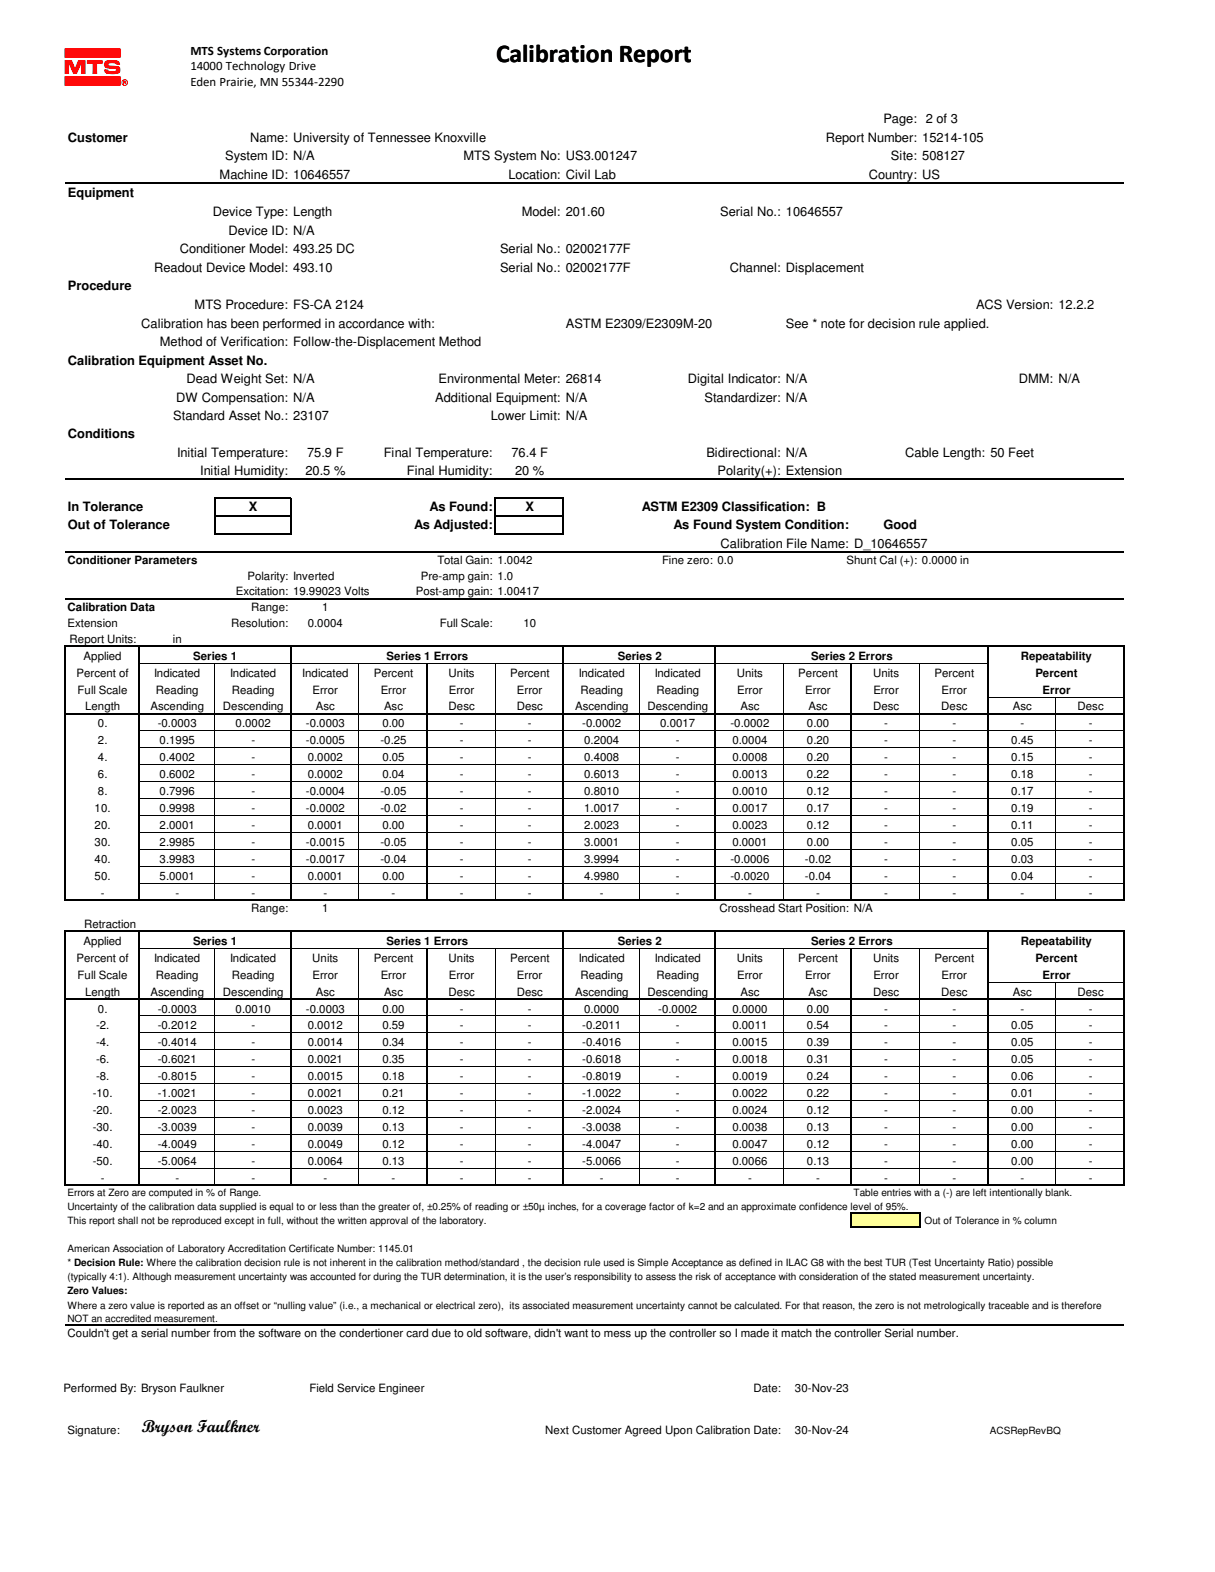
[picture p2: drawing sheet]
<svg xmlns="http://www.w3.org/2000/svg" width="216mm" height="279mm" viewBox="0 0 216 279" stroke-linecap="round" stroke-linejoin="round" font-family="sans-serif">
<defs><g id="words">
<text font-size="6.6" fill="#f00" x="11.5" y="13.7">l</text>
<text font-size="4.6" x="88.1" y="11">Calibration Report</text>
<text font-size="3" x="25.2" y="254.6">Bryson Faulkner</text>
<g font-size="2.3">
<text x="33.8" y="9.7">MTS Systems Corporation</text>
<text x="33.8" y="12.5">14000 Technology Drive</text>
<text x="33.8" y="15.3">Eden Prairie, MN 55344-2290</text>
<text x="157" y="21.9">Page: 2 of 3</text>
<text x="12.1" y="25.2">Customer</text>
<text x="40" y="28.5">System ID: N/A</text>
<text x="44.4" y="25.2">Name: University of Tennessee Knoxville</text>
<text x="82.3" y="28.5">MTS System No: US3.001247</text>
<text x="146.7" y="25.2">Report Number: 15214-105</text>
<text x="158.3" y="28.5">Site: 508127</text>
<text x="12.1" y="35.1">Equipment</text>
<text x="39" y="31.8">Machine ID: 10646557</text>
<text x="90.3" y="31.8">Location: Civil Lab</text>
<text x="154.4" y="31.8">Country: US</text>
<text x="37.8" y="38.4">Device Type: Length</text>
<text x="40.6" y="41.7">Device ID: N/A</text>
<text x="92.7" y="38.4">Model: 201.60</text>
<text x="128" y="38.4">Serial No.: 10646557</text>
<text x="32" y="45">Conditioner Model: 493.25 DC</text>
<text x="88.9" y="45">Serial No.: 02002177F</text>
<text x="12.1" y="51.6">Procedure</text>
<text x="27.4" y="48.3">Readout Device Model: 493.10</text>
<text x="88.9" y="48.3">Serial No.: 02002177F</text>
<text x="129.7" y="48.3">Channel: Displacement</text>
<text x="25.1" y="58.2">Calibration has been performed in accordance with:</text>
<text x="34.6" y="54.9">MTS Procedure: FS-CA 2124</text>
<text x="100.5" y="58.2">ASTM E2309/E2309M-20</text>
<text x="139.7" y="58.2">See * note for decision rule applied.</text>
<text x="173.4" y="54.9">ACS Version: 12.2.2</text>
<text x="12.1" y="64.8">Calibration Equipment Asset No.</text>
<text x="28.4" y="61.5">Method of Verification: Follow-the-Displacement Method</text>
<text x="31.3" y="71.4">DW Compensation: N/A</text>
<text x="33.1" y="68.1">Dead Weight Set: N/A</text>
<text x="77.3" y="71.4">Additional Equipment: N/A</text>
<text x="77.9" y="68.1">Environmental Meter: 26814</text>
<text x="122.2" y="68.1">Digital Indicator: N/A</text>
<text x="125.2" y="71.4">Standardizer: N/A</text>
<text x="181.1" y="68.1">DMM: N/A</text>
<text x="12.1" y="77.9">Conditions</text>
<text x="30.8" y="74.7">Standard Asset No.: 23107</text>
<text x="87.2" y="74.7">Lower Limit: N/A</text>
<text x="31.5" y="81.2">Initial Temperature:</text>
<text x="54.6" y="81.2">75.9 F</text>
<text x="68.2" y="81.2">Final Temperature:</text>
<text x="90.9" y="81.2">76.4 F</text>
<text x="125.5" y="81.2">Bidirectional: N/A</text>
<text x="160.9" y="81.2">Cable Length: 50 Feet</text>
<text x="35.6" y="84.5">Initial Humidity:</text>
<text x="54.3" y="84.5">20.5 %</text>
<text x="72.3" y="84.5">Final Humidity:</text>
<text x="91.5" y="84.5">20 %</text>
<text x="127.5" y="84.5">Polarity(+): Extension</text>
<text x="12.1" y="90.9">In Tolerance</text>
<text x="12.1" y="94.1">Out of Tolerance</text>
<text x="44.2" y="90.9">X</text>
<text x="73.6" y="94.1">As Adjusted:</text>
<text x="76.3" y="90.9">As Found:</text>
<text x="93.4" y="90.9">X</text>
<text x="114" y="90.9">ASTM E2309 Classification: B</text>
<text x="119.7" y="94.1">As Found System Condition:</text>
<text x="157" y="94.1">Good</text>
<text x="128.1" y="97.3">Calibration File Name: D_10646557</text>
</g>
<g font-size="2">
<text x="12" y="100.3">Conditioner Parameters</text>
<text x="77.7" y="100.2">Total Gain: 1.0042</text>
<text x="117.6" y="100.2">Fine zero: 0.0</text>
<text x="150.4" y="100.2">Shunt Cal (+): 0.0000 in</text>
<text x="41.9" y="105.8">Excitation: 19.99023 Volts</text>
<text x="44" y="103">Polarity: Inverted</text>
<text x="73.9" y="105.8">Post-amp gain: 1.00417</text>
<text x="74.8" y="103">Pre-amp gain: 1.0</text>
<text x="12" y="108.7">Calibration Data</text>
<text x="12" y="111.5">Extension</text>
<text x="41.1" y="111.5">Resolution:</text>
<text x="44.6" y="108.7">Range:</text>
<text x="54.7" y="111.5">0.0004</text>
<text x="57.2" y="108.7">1</text>
<text x="78.1" y="111.5">Full Scale:</text>
<text x="93" y="111.5">10</text>
<text x="12.4" y="114.3">Report Units:</text>
<text x="14.9" y="117.3">Applied</text>
<text x="30.7" y="114.3">in</text>
<text x="34.3" y="117.3">Series 1</text>
<text x="68.7" y="117.3">Series 1 Errors</text>
<text x="109.8" y="117.3">Series 2</text>
<text x="144.1" y="117.3">Series 2 Errors</text>
<text x="181.4" y="117.3">Repeatability</text>
<text x="13.6" y="120.3">Percent of</text>
<text x="13.8" y="123.3">Full Scale</text>
<text x="27.4" y="120.3">Indicated</text>
<text x="27.7" y="123.3">Reading</text>
<text x="40.9" y="120.3">Indicated</text>
<text x="41.2" y="123.3">Reading</text>
<text x="53.7" y="120.3">Indicated</text>
<text x="55.5" y="123.3">Error</text>
<text x="66.4" y="120.3">Percent</text>
<text x="67.6" y="123.3">Error</text>
<text x="79.7" y="120.3">Units</text>
<text x="79.8" y="123.3">Error</text>
<text x="90.6" y="120.3">Percent</text>
<text x="91.9" y="123.3">Error</text>
<text x="102.8" y="120.3">Indicated</text>
<text x="103.1" y="123.3">Reading</text>
<text x="116.3" y="120.3">Indicated</text>
<text x="116.6" y="123.3">Reading</text>
<text x="130.9" y="120.3">Units</text>
<text x="131" y="123.3">Error</text>
<text x="141.9" y="120.3">Percent</text>
<text x="143.1" y="123.3">Error</text>
<text x="155.2" y="120.3">Units</text>
<text x="155.2" y="123.3">Error</text>
<text x="166.1" y="120.3">Percent</text>
<text x="167.3" y="123.3">Error</text>
<text x="184" y="120.3">Percent</text>
<text x="185.3" y="123.3">Error</text>
<text x="15.1" y="126.3">Length</text>
<text x="17.4" y="129.3">0.</text>
<text x="26.8" y="126.3">Ascending</text>
<text x="28" y="129.3">-0.0003</text>
<text x="39.6" y="126.3">Descending</text>
<text x="41.9" y="129.3">0.0002</text>
<text x="54.4" y="129.3">-0.0003</text>
<text x="56.1" y="126.3">Asc</text>
<text x="67.9" y="129.3">0.00</text>
<text x="68.2" y="126.3">Asc</text>
<text x="79.7" y="126.3">Desc</text>
<text x="81.7" y="129.3">-</text>
<text x="91.8" y="126.3">Desc</text>
<text x="93.8" y="129.3">-</text>
<text x="102.2" y="126.3">Ascending</text>
<text x="103.5" y="129.3">-0.0002</text>
<text x="115.1" y="126.3">Descending</text>
<text x="117.3" y="129.3">0.0017</text>
<text x="129.8" y="129.3">-0.0002</text>
<text x="131.6" y="126.3">Asc</text>
<text x="143.4" y="129.3">0.00</text>
<text x="143.7" y="126.3">Asc</text>
<text x="155.2" y="126.3">Desc</text>
<text x="157.1" y="129.3">-</text>
<text x="167.3" y="126.3">Desc</text>
<text x="169.2" y="129.3">-</text>
<text x="180" y="126.3">Asc</text>
<text x="181.4" y="129.3">-</text>
<text x="191.5" y="126.3">Desc</text>
<text x="193.5" y="129.3">-</text>
<text x="17.4" y="132.3">2.</text>
<text x="17.4" y="135.3">4.</text>
<text x="28.4" y="132.3">0.1995</text>
<text x="28.4" y="135.3">0.4002</text>
<text x="44.7" y="132.3">-</text>
<text x="44.7" y="135.3">-</text>
<text x="54.4" y="132.3">-0.0005</text>
<text x="54.7" y="135.3">0.0002</text>
<text x="67.6" y="132.3">-0.25</text>
<text x="67.9" y="135.3">0.05</text>
<text x="81.7" y="132.3">-</text>
<text x="81.7" y="135.3">-</text>
<text x="93.8" y="132.3">-</text>
<text x="93.8" y="135.3">-</text>
<text x="103.8" y="132.3">0.2004</text>
<text x="103.8" y="135.3">0.4008</text>
<text x="120.1" y="132.3">-</text>
<text x="120.1" y="135.3">-</text>
<text x="130.1" y="132.3">0.0004</text>
<text x="130.1" y="135.3">0.0008</text>
<text x="143.4" y="132.3">0.20</text>
<text x="143.4" y="135.3">0.20</text>
<text x="157.1" y="132.3">-</text>
<text x="157.1" y="135.3">-</text>
<text x="169.2" y="132.3">-</text>
<text x="169.2" y="135.3">-</text>
<text x="179.7" y="132.3">0.45</text>
<text x="179.7" y="135.3">0.15</text>
<text x="193.5" y="132.3">-</text>
<text x="193.5" y="135.3">-</text>
<text x="17.4" y="138.3">6.</text>
<text x="17.4" y="141.3">8.</text>
<text x="28.4" y="138.3">0.6002</text>
<text x="28.4" y="141.3">0.7996</text>
<text x="44.7" y="138.3">-</text>
<text x="44.7" y="141.3">-</text>
<text x="54.4" y="141.3">-0.0004</text>
<text x="54.7" y="138.3">0.0002</text>
<text x="67.6" y="141.3">-0.05</text>
<text x="67.9" y="138.3">0.04</text>
<text x="81.7" y="141.3">-</text>
<text x="81.7" y="138.3">-</text>
<text x="93.8" y="138.3">-</text>
<text x="93.8" y="141.3">-</text>
<text x="103.8" y="138.3">0.6013</text>
<text x="103.8" y="141.3">0.8010</text>
<text x="120.1" y="138.3">-</text>
<text x="120.1" y="141.3">-</text>
<text x="130.1" y="138.3">0.0013</text>
<text x="130.1" y="141.3">0.0010</text>
<text x="143.4" y="138.3">0.22</text>
<text x="143.4" y="141.3">0.12</text>
<text x="157.1" y="138.3">-</text>
<text x="157.1" y="141.3">-</text>
<text x="169.2" y="138.3">-</text>
<text x="169.2" y="141.3">-</text>
<text x="179.7" y="138.3">0.18</text>
<text x="179.7" y="141.3">0.17</text>
<text x="193.5" y="138.3">-</text>
<text x="193.5" y="141.3">-</text>
<text x="16.8" y="144.3">10.</text>
<text x="16.8" y="147.3">20.</text>
<text x="28.4" y="144.3">0.9998</text>
<text x="28.4" y="147.3">2.0001</text>
<text x="44.7" y="144.3">-</text>
<text x="44.7" y="147.3">-</text>
<text x="54.4" y="144.3">-0.0002</text>
<text x="54.7" y="147.3">0.0001</text>
<text x="67.6" y="144.3">-0.02</text>
<text x="67.9" y="147.3">0.00</text>
<text x="81.7" y="144.3">-</text>
<text x="81.7" y="147.3">-</text>
<text x="93.8" y="144.3">-</text>
<text x="93.8" y="147.3">-</text>
<text x="103.8" y="144.3">1.0017</text>
<text x="103.8" y="147.3">2.0023</text>
<text x="120.1" y="144.3">-</text>
<text x="120.1" y="147.3">-</text>
<text x="130.1" y="144.3">0.0017</text>
<text x="130.1" y="147.3">0.0023</text>
<text x="143.4" y="144.3">0.17</text>
<text x="143.4" y="147.3">0.12</text>
<text x="157.1" y="144.3">-</text>
<text x="157.1" y="147.3">-</text>
<text x="169.2" y="144.3">-</text>
<text x="169.2" y="147.3">-</text>
<text x="179.7" y="144.3">0.19</text>
<text x="179.7" y="147.3">0.11</text>
<text x="193.5" y="144.3">-</text>
<text x="193.5" y="147.3">-</text>
<text x="16.8" y="150.3">30.</text>
<text x="16.8" y="153.3">40.</text>
<text x="28.4" y="150.3">2.9985</text>
<text x="28.4" y="153.3">3.9983</text>
<text x="44.7" y="150.3">-</text>
<text x="44.7" y="153.3">-</text>
<text x="54.4" y="150.3">-0.0015</text>
<text x="54.4" y="153.3">-0.0017</text>
<text x="67.6" y="150.3">-0.05</text>
<text x="67.6" y="153.3">-0.04</text>
<text x="81.7" y="150.3">-</text>
<text x="81.7" y="153.3">-</text>
<text x="93.8" y="150.3">-</text>
<text x="93.8" y="153.3">-</text>
<text x="103.8" y="150.3">3.0001</text>
<text x="103.8" y="153.3">3.9994</text>
<text x="120.1" y="150.3">-</text>
<text x="120.1" y="153.3">-</text>
<text x="129.8" y="153.3">-0.0006</text>
<text x="130.1" y="150.3">0.0001</text>
<text x="143" y="153.3">-0.02</text>
<text x="143.4" y="150.3">0.00</text>
<text x="157.1" y="150.3">-</text>
<text x="157.1" y="153.3">-</text>
<text x="169.2" y="150.3">-</text>
<text x="169.2" y="153.3">-</text>
<text x="179.7" y="150.3">0.05</text>
<text x="179.7" y="153.3">0.03</text>
<text x="193.5" y="150.3">-</text>
<text x="193.5" y="153.3">-</text>
<text x="16.8" y="156.3">50.</text>
<text x="17.9" y="159.3">-</text>
<text x="28.4" y="156.3">5.0001</text>
<text x="31.2" y="159.3">-</text>
<text x="44.7" y="159.3">-</text>
<text x="44.7" y="156.3">-</text>
<text x="54.7" y="156.3">0.0001</text>
<text x="57.5" y="159.3">-</text>
<text x="67.9" y="156.3">0.00</text>
<text x="69.6" y="159.3">-</text>
<text x="81.7" y="159.3">-</text>
<text x="81.7" y="156.3">-</text>
<text x="93.8" y="159.3">-</text>
<text x="93.8" y="156.3">-</text>
<text x="103.8" y="156.3">4.9980</text>
<text x="106.6" y="159.3">-</text>
<text x="120.1" y="159.3">-</text>
<text x="120.1" y="156.3">-</text>
<text x="129.8" y="156.3">-0.0020</text>
<text x="132.9" y="159.3">-</text>
<text x="143" y="156.3">-0.04</text>
<text x="145" y="159.3">-</text>
<text x="157.1" y="156.3">-</text>
<text x="157.1" y="159.3">-</text>
<text x="169.2" y="156.3">-</text>
<text x="169.2" y="159.3">-</text>
<text x="179.7" y="156.3">0.04</text>
<text x="181.4" y="159.3">-</text>
<text x="193.5" y="156.3">-</text>
<text x="193.5" y="159.3">-</text>
<text x="14.9" y="167.9">Applied</text>
<text x="14.9" y="164.9">Retraction</text>
<text x="34.3" y="167.9">Series 1</text>
<text x="44.6" y="162.1">Range:</text>
<text x="57.2" y="162.1">1</text>
<text x="68.7" y="167.9">Series 1 Errors</text>
<text x="109.8" y="167.9">Series 2</text>
<text x="127.8" y="162.1">Crosshead Start Position: N/A</text>
<text x="144.1" y="167.9">Series 2 Errors</text>
<text x="181.4" y="167.9">Repeatability</text>
<text x="13.6" y="170.9">Percent of</text>
<text x="13.8" y="173.9">Full Scale</text>
<text x="27.4" y="170.9">Indicated</text>
<text x="27.7" y="173.9">Reading</text>
<text x="40.9" y="170.9">Indicated</text>
<text x="41.2" y="173.9">Reading</text>
<text x="55.5" y="170.9">Units</text>
<text x="55.5" y="173.9">Error</text>
<text x="66.4" y="170.9">Percent</text>
<text x="67.6" y="173.9">Error</text>
<text x="79.7" y="170.9">Units</text>
<text x="79.8" y="173.9">Error</text>
<text x="90.6" y="170.9">Percent</text>
<text x="91.9" y="173.9">Error</text>
<text x="102.8" y="170.9">Indicated</text>
<text x="103.1" y="173.9">Reading</text>
<text x="116.3" y="170.9">Indicated</text>
<text x="116.6" y="173.9">Reading</text>
<text x="130.9" y="170.9">Units</text>
<text x="131" y="173.9">Error</text>
<text x="141.9" y="170.9">Percent</text>
<text x="143.1" y="173.9">Error</text>
<text x="155.2" y="170.9">Units</text>
<text x="155.2" y="173.9">Error</text>
<text x="166.1" y="170.9">Percent</text>
<text x="167.3" y="173.9">Error</text>
<text x="184" y="170.9">Percent</text>
<text x="185.3" y="173.9">Error</text>
<text x="15.1" y="177">Length</text>
<text x="17.4" y="180">0.</text>
<text x="26.8" y="177">Ascending</text>
<text x="28" y="180">-0.0003</text>
<text x="39.6" y="177">Descending</text>
<text x="41.9" y="180">0.0010</text>
<text x="54.4" y="180">-0.0003</text>
<text x="56.1" y="177">Asc</text>
<text x="67.9" y="180">0.00</text>
<text x="68.2" y="177">Asc</text>
<text x="79.7" y="177">Desc</text>
<text x="81.7" y="180">-</text>
<text x="91.8" y="177">Desc</text>
<text x="93.8" y="180">-</text>
<text x="102.2" y="177">Ascending</text>
<text x="103.8" y="180">0.0000</text>
<text x="115.1" y="177">Descending</text>
<text x="117" y="180">-0.0002</text>
<text x="130.1" y="180">0.0000</text>
<text x="131.6" y="177">Asc</text>
<text x="143.4" y="180">0.00</text>
<text x="143.7" y="177">Asc</text>
<text x="155.2" y="177">Desc</text>
<text x="157.1" y="180">-</text>
<text x="167.3" y="177">Desc</text>
<text x="169.2" y="180">-</text>
<text x="180" y="177">Asc</text>
<text x="181.4" y="180">-</text>
<text x="191.5" y="177">Desc</text>
<text x="193.5" y="180">-</text>
<text x="17.1" y="183">-2.</text>
<text x="17.1" y="186">-4.</text>
<text x="28" y="183">-0.2012</text>
<text x="28" y="186">-0.4014</text>
<text x="44.7" y="183">-</text>
<text x="44.7" y="186">-</text>
<text x="54.7" y="183">0.0012</text>
<text x="54.7" y="186">0.0014</text>
<text x="67.9" y="183">0.59</text>
<text x="67.9" y="186">0.34</text>
<text x="81.7" y="183">-</text>
<text x="81.7" y="186">-</text>
<text x="93.8" y="183">-</text>
<text x="93.8" y="186">-</text>
<text x="103.5" y="183">-0.2011</text>
<text x="103.5" y="186">-0.4016</text>
<text x="120.1" y="183">-</text>
<text x="120.1" y="186">-</text>
<text x="130.1" y="183">0.0011</text>
<text x="130.1" y="186">0.0015</text>
<text x="143.4" y="183">0.54</text>
<text x="143.4" y="186">0.39</text>
<text x="157.1" y="183">-</text>
<text x="157.1" y="186">-</text>
<text x="169.2" y="183">-</text>
<text x="169.2" y="186">-</text>
<text x="179.7" y="183">0.05</text>
<text x="179.7" y="186">0.05</text>
<text x="193.5" y="183">-</text>
<text x="193.5" y="186">-</text>
<text x="17.1" y="189">-6.</text>
<text x="17.1" y="192">-8.</text>
<text x="28" y="189">-0.6021</text>
<text x="28" y="192">-0.8015</text>
<text x="44.7" y="189">-</text>
<text x="44.7" y="192">-</text>
<text x="54.7" y="189">0.0021</text>
<text x="54.7" y="192">0.0015</text>
<text x="67.9" y="189">0.35</text>
<text x="67.9" y="192">0.18</text>
<text x="81.7" y="189">-</text>
<text x="81.7" y="192">-</text>
<text x="93.8" y="189">-</text>
<text x="93.8" y="192">-</text>
<text x="103.5" y="189">-0.6018</text>
<text x="103.5" y="192">-0.8019</text>
<text x="120.1" y="189">-</text>
<text x="120.1" y="192">-</text>
<text x="130.1" y="189">0.0018</text>
<text x="130.1" y="192">0.0019</text>
<text x="143.4" y="189">0.31</text>
<text x="143.4" y="192">0.24</text>
<text x="157.1" y="189">-</text>
<text x="157.1" y="192">-</text>
<text x="169.2" y="189">-</text>
<text x="169.2" y="192">-</text>
<text x="179.7" y="189">0.05</text>
<text x="179.7" y="192">0.06</text>
<text x="193.5" y="189">-</text>
<text x="193.5" y="192">-</text>
<text x="16.5" y="195">-10.</text>
<text x="16.5" y="198">-20.</text>
<text x="28" y="195">-1.0021</text>
<text x="28" y="198">-2.0023</text>
<text x="44.7" y="195">-</text>
<text x="44.7" y="198">-</text>
<text x="54.7" y="195">0.0021</text>
<text x="54.7" y="198">0.0023</text>
<text x="67.9" y="195">0.21</text>
<text x="67.9" y="198">0.12</text>
<text x="81.7" y="195">-</text>
<text x="81.7" y="198">-</text>
<text x="93.8" y="195">-</text>
<text x="93.8" y="198">-</text>
<text x="103.5" y="195">-1.0022</text>
<text x="103.5" y="198">-2.0024</text>
<text x="120.1" y="195">-</text>
<text x="120.1" y="198">-</text>
<text x="130.1" y="195">0.0022</text>
<text x="130.1" y="198">0.0024</text>
<text x="143.4" y="195">0.22</text>
<text x="143.4" y="198">0.12</text>
<text x="157.1" y="195">-</text>
<text x="157.1" y="198">-</text>
<text x="169.2" y="195">-</text>
<text x="169.2" y="198">-</text>
<text x="179.7" y="195">0.01</text>
<text x="179.7" y="198">0.00</text>
<text x="193.5" y="195">-</text>
<text x="193.5" y="198">-</text>
<text x="16.5" y="201">-30.</text>
<text x="28" y="201">-3.0039</text>
<text x="44.7" y="201">-</text>
<text x="54.7" y="201">0.0039</text>
<text x="67.9" y="201">0.13</text>
<text x="81.7" y="201">-</text>
<text x="93.8" y="201">-</text>
<text x="103.5" y="201">-3.0038</text>
<text x="120.1" y="201">-</text>
<text x="130.1" y="201">0.0038</text>
<text x="143.4" y="201">0.13</text>
<text x="157.1" y="201">-</text>
<text x="169.2" y="201">-</text>
<text x="179.7" y="201">0.00</text>
<text x="193.5" y="201">-</text>
<text x="16.5" y="204">-40.</text>
<text x="16.5" y="207">-50.</text>
<text x="28" y="204">-4.0049</text>
<text x="28" y="207">-5.0064</text>
<text x="44.7" y="204">-</text>
<text x="44.7" y="207">-</text>
<text x="54.7" y="204">0.0049</text>
<text x="54.7" y="207">0.0064</text>
<text x="67.9" y="204">0.12</text>
<text x="67.9" y="207">0.13</text>
<text x="81.7" y="204">-</text>
<text x="81.7" y="207">-</text>
<text x="93.8" y="204">-</text>
<text x="93.8" y="207">-</text>
<text x="103.5" y="204">-4.0047</text>
<text x="103.5" y="207">-5.0066</text>
<text x="120.1" y="204">-</text>
<text x="120.1" y="207">-</text>
<text x="130.1" y="204">0.0047</text>
<text x="130.1" y="207">0.0066</text>
<text x="143.4" y="204">0.12</text>
<text x="143.4" y="207">0.13</text>
<text x="157.1" y="204">-</text>
<text x="157.1" y="207">-</text>
<text x="169.2" y="204">-</text>
<text x="169.2" y="207">-</text>
<text x="179.7" y="204">0.00</text>
<text x="179.7" y="207">0.00</text>
<text x="193.5" y="204">-</text>
<text x="193.5" y="207">-</text>
<text x="17.9" y="210">-</text>
<text x="31.2" y="210">-</text>
<text x="44.7" y="210">-</text>
<text x="57.5" y="210">-</text>
<text x="69.6" y="210">-</text>
<text x="81.7" y="210">-</text>
<text x="93.8" y="210">-</text>
<text x="106.6" y="210">-</text>
<text x="120.1" y="210">-</text>
<text x="132.9" y="210">-</text>
<text x="145" y="210">-</text>
<text x="157.1" y="210">-</text>
<text x="169.2" y="210">-</text>
<text x="181.4" y="210">-</text>
<text x="193.5" y="210">-</text>
<text x="12" y="237.7">Couldn't get a serial number from the software on the condertioner card due to old software, didn't want to mess up the controller so I made it match the controller Serial number.</text>
<text x="11.3" y="247.4">Performed By: Bryson Faulkner</text>
<text x="55" y="247.4">Field Service Engineer</text>
<text x="133.9" y="247.4">Date:</text>
<text x="141.3" y="247.4">30-Nov-23</text>
<text x="12" y="254.8">Signature:</text>
<text x="96.9" y="254.8">Next Customer Agreed Upon Calibration Date:</text>
<text x="141.3" y="254.8">30-Nov-24</text>
</g>
<g font-size="1.8">
<text x="12" y="212.5">Errors at Zero are computed in % of Range.</text>
<text x="12" y="215">Uncertainty of the calibration data supplied is equal to or less than the greater of, ±0.25% of reading or ±50µ inches, for a coverage factor of k=2 and an approximate confidence level of 95%.</text>
<text x="151.7" y="212.5">Table entries with a (-) are left intentionally blank.</text>
<text x="12" y="217.5">This report shall not be reproduced except in full, without the written approval of the laboratory.</text>
<text x="164.3" y="217.5">Out of Tolerance in % column</text>
<text x="12" y="222.5">American Association of Laboratory Accreditation Certificate Number: 1145.01</text>
<text x="12" y="225">* Decision Rule: Where the calibration decision rule is not inherent in the calibration method/standard , the decision rule used is Simple Acceptance as defined in ILAC G8 with the best TUR (Test Uncertainty Ratio) possible</text>
<text x="12" y="227.5">(typically 4:1). Although measurement uncertainty was accounted for during the TUR determination, it is the user’s responsibility to assess the risk of acceptance with consideration of the stated measurement uncertainty.</text>
<text x="12" y="230">Zero Values:</text>
<text x="12" y="232.7">Where a zero value is reported as an offset or “nulling value” (i.e., a mechanical or electrical zero), its associated measurement uncertainty cannot be calculated. For that reason, the zero is not metrologically traceable and is therefore</text>
<text x="12" y="235">NOT an accredited measurement.</text>
<text x="175.9" y="254.8">ACSRepRevBQ</text>
</g>
</g></defs>
<path d="M151.3 215.6h12.1v2.5h-12.1z" fill="#ff9"/>
<g fill="none" stroke="#000" stroke-width=".25">
<path d="M11.6 32.6h188.2M11.6 85.2h188.2M11.6 98.1h188.2M38.1 88.3v6.7M38.3 88.4h13.5M38.3 91.7h13.5M38.3 94.9h13.5M51.6 88.6v6.4M88 88.3v6.7M88.1 88.4h12.1M88.1 91.7h12.1M88.1 94.9h12.1"/>
<path d="M100.1 88.6v6.4M11.6 114.7v45.4M11.6 106.5h188.2M11.7 114.9h188.2M24.6 115v45.1M51.6 115v45.1M75.9 117.9v42.2M100.1 115v45.1M127.1 115v45.1M151.3 117.9v42.2M175.5 115v45.1M199.7 115v45.1"/>
<path d="M11.7 126.9h188.2M11.7 159.9h188.2M11.6 165.4v45.3M11.7 165.5h188.2M11.7 177.5h188.2M24.6 165.7v45M51.6 165.7v45M75.9 168.5v42.2M100.1 165.7v45M127.1 165.7v45M151.3 168.5v42.2M175.5 165.7v45"/>
<path d="M199.7 165.7v45M11.7 210.6h188.2M151.3 215.5v2.7M151.4 215.6h12.1M151.4 218.1h12.1M163.4 215.7v2.5M11.6 235.6h188.2"/>
</g>
<g fill="none" stroke="#000" stroke-width=".18">
<path d="M24.8 117.9h26.7M38.2 117.9v8.8M51.8 117.9h23.9M63.8 117.9v8.8M76 117.9h23.9M88 117.9v8.8M100.2 117.9h26.8M113.6 117.9v8.8M127.2 117.9h24M139.2 117.9v8.8M151.4 117.9h24M163.4 117.9v8.8"/>
<path d="M24.8 129.9h26.7M24.8 132.9h26.7M24.8 135.9h26.7M24.8 138.9h26.7M38.2 127v32.8M51.8 129.9h23.9M51.8 132.9h23.9M51.8 135.9h23.9M51.8 138.9h23.9M63.8 127v32.8M76 129.9h23.9M76 132.9h23.9"/>
<path d="M76 135.9h23.9M76 138.9h23.9M88 127v32.8M100.2 129.9h26.8M100.2 132.9h26.8M100.2 135.9h26.8M100.2 138.9h26.8M113.6 127v32.8M127.2 129.9h24M127.2 132.9h24M127.2 135.9h24M127.2 138.9h24"/>
<path d="M139.2 127v32.8M151.4 129.9h24M151.4 132.9h24M151.4 135.9h24M151.4 138.9h24M163.4 127v32.8M175.6 129.9h24M175.6 132.9h24M175.6 135.9h24M175.6 138.9h24M175.6 123.9h24M187.6 123.9v2.8"/>
<path d="M187.6 127v32.8M24.8 141.9h26.7M24.8 144.9h26.7M24.8 147.9h26.7M24.8 150.9h26.7M24.8 153.9h26.7M24.8 157h26.7M51.8 141.9h23.9M51.8 144.9h23.9M51.8 147.9h23.9M51.8 150.9h23.9M51.8 153.9h23.9"/>
<path d="M51.8 157h23.9M76 141.9h23.9M76 144.9h23.9M76 147.9h23.9M76 150.9h23.9M76 153.9h23.9M76 157h23.9M100.2 141.9h26.8M100.2 144.9h26.8M100.2 147.9h26.8M100.2 150.9h26.8M100.2 153.9h26.8"/>
<path d="M100.2 157h26.8M127.2 141.9h24M127.2 144.9h24M127.2 147.9h24M127.2 150.9h24M127.2 153.9h24M127.2 157h24M151.4 141.9h24M151.4 144.9h24M151.4 147.9h24M151.4 150.9h24M151.4 153.9h24"/>
<path d="M151.4 157h24M175.6 141.9h24M175.6 144.9h24M175.6 147.9h24M175.6 150.9h24M175.6 153.9h24M175.6 157h24M24.8 168.6h26.7M38.2 168.6v8.8M38.2 177.7v32.8M51.8 168.6h23.9M63.8 168.6v8.8"/>
<path d="M63.8 177.7v32.8M76 168.6h23.9M88 168.6v8.8M88 177.7v32.8M100.2 168.6h26.8M113.6 168.6v8.8M113.6 177.7v32.8M127.2 168.6h24M139.2 168.6v8.8M139.2 177.7v32.8M151.4 168.6h24M163.4 168.6v8.8"/>
<path d="M163.4 177.7v32.8M175.6 174.6h24M187.6 174.6v2.8M187.6 177.7v32.8M24.8 180.6h26.7M24.8 183.6h26.7M24.8 186.6h26.7M24.8 189.6h26.7M24.8 192.6h26.7M24.8 195.6h26.7M24.8 198.6h26.7M51.8 180.6h23.9"/>
<path d="M51.8 183.6h23.9M51.8 186.6h23.9M51.8 189.6h23.9M51.8 192.6h23.9M51.8 195.6h23.9M51.8 198.6h23.9M76 180.6h23.9M76 183.6h23.9M76 186.6h23.9M76 189.6h23.9M76 192.6h23.9M76 195.6h23.9"/>
<path d="M76 198.6h23.9M100.2 180.6h26.8M100.2 183.6h26.8M100.2 186.6h26.8M100.2 189.6h26.8M100.2 192.6h26.8M100.2 195.6h26.8M100.2 198.6h26.8M127.2 180.6h24M127.2 183.6h24M127.2 186.6h24M127.2 189.6h24"/>
<path d="M127.2 192.6h24M127.2 195.6h24M127.2 198.6h24M151.4 180.6h24M151.4 183.6h24M151.4 186.6h24M151.4 189.6h24M151.4 192.6h24M151.4 195.6h24M151.4 198.6h24M175.6 180.6h24M175.6 183.6h24"/>
<path d="M175.6 186.6h24M175.6 189.6h24M175.6 192.6h24M175.6 195.6h24M175.6 198.6h24M24.8 201.6h26.7M24.8 204.6h26.7M24.8 207.6h26.7M51.8 201.6h23.9M51.8 204.6h23.9M51.8 207.6h23.9M76 201.6h23.9"/>
<path d="M76 204.6h23.9M76 207.6h23.9M100.2 201.6h26.8M100.2 204.6h26.8M100.2 207.6h26.8M127.2 201.6h24M127.2 204.6h24M127.2 207.6h24M151.4 201.6h24M151.4 204.6h24M151.4 207.6h24M175.6 201.6h24"/>
<path d="M175.6 204.6h24M175.6 207.6h24"/>
</g>
<g fill="#fff">
<path d="M33.3 7.2h32.4v9.4h-32.4z" fill-rule="evenodd"/>
<path d="M33.3 7.2h32.4v9.4h-32.4z" fill-rule="evenodd"/>
</g>
<use href="#words"/>
</svg>
